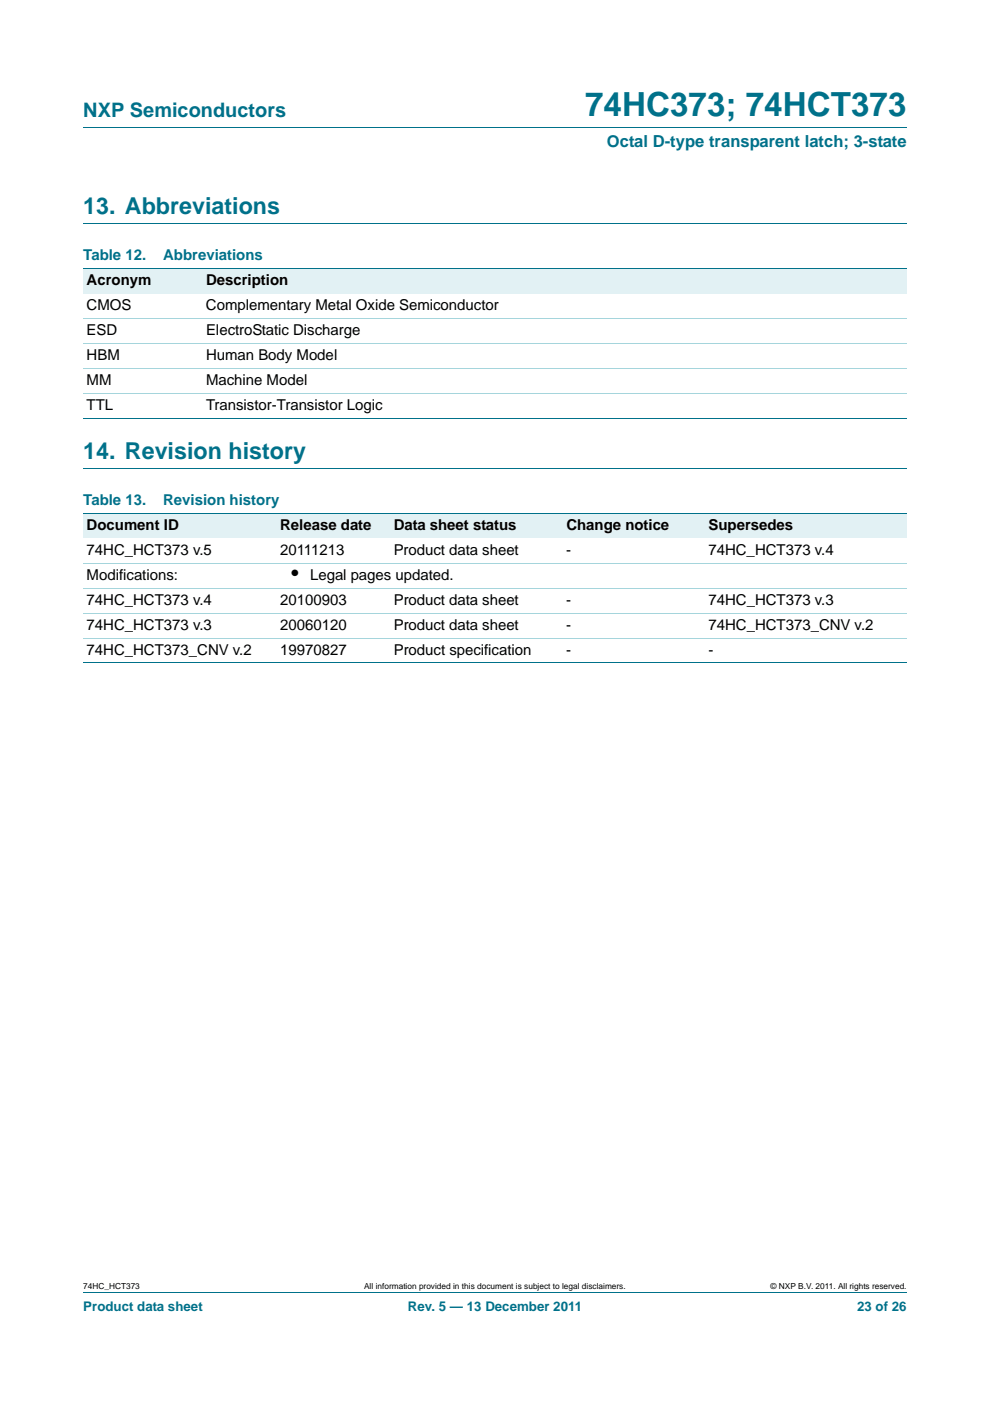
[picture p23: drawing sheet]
<svg xmlns="http://www.w3.org/2000/svg" width="210mm" height="297mm" viewBox="0 0 210 297" stroke-linecap="round" stroke-linejoin="round" font-family="sans-serif">
<defs><g id="words">
<text font-size="7" fill="#00718a" x="124.1" y="24.6">74HC373; 74HCT373</text>
<g font-size="4.9" fill="#00718a">
<text x="17.7" y="45.4">13. Abbreviations</text>
<text x="17.7" y="97.3">14. Revision history</text>
</g>
<text font-size="4.2" fill="#00718a" x="17.7" y="24.9">NXP Semiconductors</text>
<text font-size="4.2" x="61.8" y="122.9">•</text>
<text font-size="3.5" fill="#00718a" x="128.7" y="31.1">Octal D-type transparent latch; 3-state</text>
<g font-size="3.2" fill="#00718a">
<text x="17.7" y="55.2">Table 12.</text>
<text x="34.6" y="55.2">Abbreviations</text>
<text x="17.7" y="107.1">Table 13.</text>
<text x="34.6" y="107.1">Revision history</text>
</g>
<g font-size="3.2">
<text x="18.4" y="60.5">Acronym</text>
<text x="18.4" y="65.8">CMOS</text>
<text x="43.7" y="65.8">Complementary Metal Oxide Semiconductor</text>
<text x="43.7" y="60.5">Description</text>
<text x="18.4" y="71.1">ESD</text>
<text x="43.7" y="71.1">ElectroStatic Discharge</text>
<text x="18.4" y="76.4">HBM</text>
<text x="43.7" y="76.4">Human Body Model</text>
<text x="18.4" y="81.7">MM</text>
<text x="43.7" y="81.7">Machine Model</text>
<text x="18.4" y="87">TTL</text>
<text x="43.7" y="87">Transistor-Transistor Logic</text>
<text x="18.4" y="112.4">Document ID</text>
<text x="59.4" y="112.4">Release date</text>
<text x="83.5" y="112.4">Data sheet status</text>
<text x="120.1" y="112.4">Change notice</text>
<text x="150.3" y="112.4">Supersedes</text>
<text x="18.4" y="117.6">74HC_HCT373 v.5</text>
<text x="59.4" y="117.6">20111213</text>
<text x="83.5" y="117.6">Product data sheet</text>
<text x="120.1" y="117.6">-</text>
<text x="150.3" y="117.6">74HC_HCT373 v.4</text>
<text x="18.4" y="122.9">Modifications:</text>
<text x="65.8" y="122.9">Legal pages updated.</text>
<text x="18.4" y="128.2">74HC_HCT373 v.4</text>
<text x="59.4" y="128.2">20100903</text>
<text x="83.5" y="128.2">Product data sheet</text>
<text x="120.1" y="128.2">-</text>
<text x="150.3" y="128.2">74HC_HCT373 v.3</text>
<text x="18.4" y="133.5">74HC_HCT373 v.3</text>
<text x="59.4" y="133.5">20060120</text>
<text x="83.5" y="133.5">Product data sheet</text>
<text x="120.1" y="133.5">-</text>
<text x="150.3" y="133.5">74HC_HCT373_CNV v.2</text>
<text x="18.4" y="138.8">74HC_HCT373_CNV v.2</text>
<text x="59.4" y="138.8">19970827</text>
<text x="83.5" y="138.8">Product specification</text>
<text x="120.1" y="138.8">-</text>
<text x="150.2" y="138.8">-</text>
</g>
<g font-size="2.8" fill="#00718a">
<text x="17.7" y="277.9">Product data sheet</text>
<text x="86.5" y="277.9">Rev. 5 — 13 December 2011</text>
<text x="181.8" y="277.9">23 of 26</text>
</g>
<g font-size="1.8">
<text x="17.7" y="273.3">74HC_HCT373</text>
<text x="77.2" y="273.3">All information provided in this document is subject to legal disclaimers.</text>
<text x="163.4" y="273.3">© NXP B.V. 2011. All rights reserved.</text>
</g>
</g></defs>
<path d="M17.7 27h174.6M17.7 47.4h174.6M17.7 99.3h174.6M17.7 273.9h174.6" fill="none" stroke="#00718a" stroke-width=".21"/>
<g fill="#e2f1f4">
<path d="M17.7 57h25.3v5.3h-25.3z"/>
<path d="M43 57h149.3v5.3h-149.3z"/>
<path d="M17.7 108.8h41v5.3h-41z"/>
<path d="M58.7 108.8h24.1v5.3h-24.1z"/>
<path d="M82.8 108.8h36.6v5.3h-36.6z"/>
<path d="M119.4 108.8h30.2v5.3h-30.2z"/>
<path d="M149.6 108.8h42.7v5.3h-42.7z"/>
</g>
<path d="M17.7 57h174.6M17.7 88.7h174.6M17.7 108.8h174.6M17.7 140.6h174.6" fill="none" stroke="#00718a" stroke-width=".21"/>
<path d="M17.7 67.5h174.6M17.7 72.8h174.6M17.7 78.1h174.6M17.7 83.4h174.6M17.7 119.4h174.6M17.7 124.7h174.6M17.7 130h174.6M17.7 135.3h174.6" fill="none" stroke="#a5d5dc" stroke-width=".21"/>
<use href="#words"/>
</svg>
